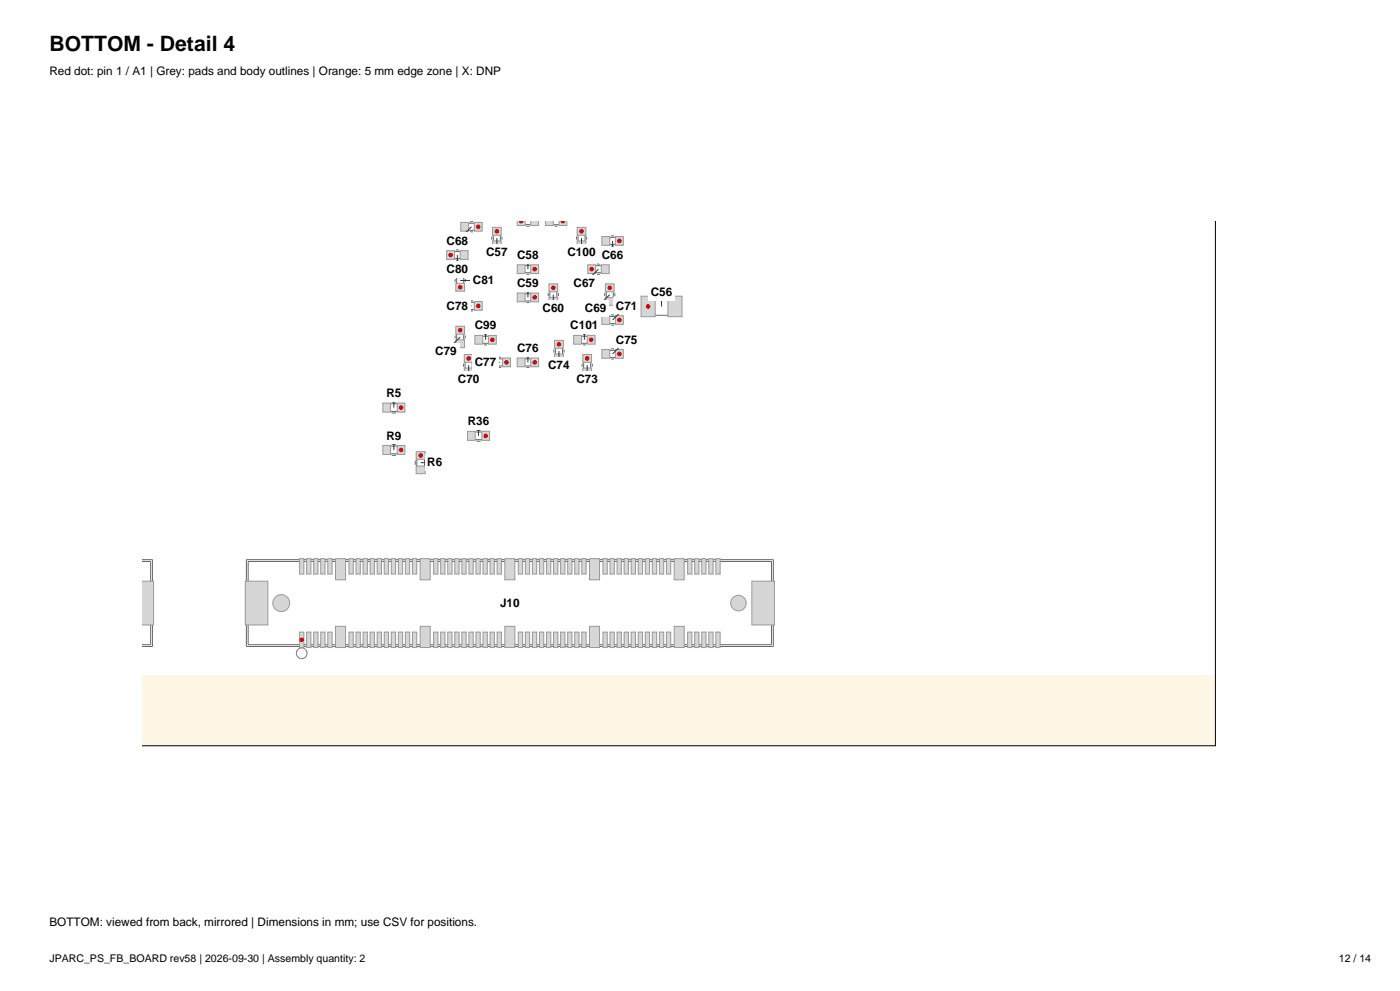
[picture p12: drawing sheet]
<svg xmlns="http://www.w3.org/2000/svg" width="420mm" height="297mm" viewBox="0 0 420 297" stroke-linecap="round" stroke-linejoin="round" font-family="sans-serif">
<defs><g id="words">
<text font-size="6.3" x="14.8" y="15.2">BOTTOM - Detail 4</text>
<g font-size="3.5">
<text x="14.8" y="22.6">Red dot: pin 1 / A1 | Grey: pads and body outlines | Orange: 5 mm edge zone | X: DNP</text>
<text x="134" y="73.3">C68</text>
<text x="145.8" y="76.7">C57</text>
<text x="155.1" y="77.6">C58</text>
<text x="170.2" y="76.7">C100</text>
<text x="180.5" y="77.6">C66</text>
<text x="134" y="81.8">C80</text>
<text x="141.9" y="85.2">C81</text>
<text x="155.1" y="86">C59</text>
<text x="172.1" y="86">C67</text>
<text x="195.2" y="88.7">C56</text>
<text x="134" y="92.8">C78</text>
<text x="162.8" y="93.7">C60</text>
<text x="175.5" y="93.7">C69</text>
<text x="184.8" y="92.8">C71</text>
<text x="142.4" y="98.7">C99</text>
<text x="171.1" y="98.7">C101</text>
<text x="130.6" y="106.4">C79</text>
<text x="155.1" y="105.5">C76</text>
<text x="184.8" y="103">C75</text>
<text x="142.4" y="109.7">C77</text>
<text x="164.5" y="110.6">C74</text>
<text x="115.9" y="119.1">R5</text>
<text x="137.4" y="114.8">C70</text>
<text x="172.9" y="114.8">C73</text>
<text x="115.9" y="131.8">R9</text>
<text x="140.3" y="127.5">R36</text>
<text x="128.2" y="139.8">R6</text>
<text x="150" y="181.9">J10</text>
<text x="14.8" y="277.6">BOTTOM: viewed from back, mirrored | Dimensions in mm; use CSV for positions.</text>
</g>
<g font-size="3.2">
<text x="14.8" y="288.2">JPARC_PS_FB_BOARD rev58 | 2026-09-30 | Assembly quantity: 2</text>
<text x="401.7" y="288.2">12 / 14</text>
</g>
</g></defs>
<path d="M42.6 202.3h322v21.2h-322z" fill-rule="evenodd" fill="#fff7e6"/>
<path d="M364.6 66.4v157.1h-322" fill="none" stroke="#000" stroke-width=".3"/>
<path d="M194.2 89.2h8.5v5.3h-8.5z" fill="none" stroke="#666" stroke-width=".3"/>
<g fill="#d6d6d6" stroke="#999" stroke-width=".3">
<path d="M192.3 88.8h4.3v6.1h-4.3z" fill-rule="evenodd"/>
<path d="M200.4 88.8h4.2v6.1h-4.2z" fill-rule="evenodd"/>
</g>
<circle cx="194.4" cy="91.8" r=".68" fill="#d90000"/>
<path d="M147.5 70.9v.9M148 69.2h2.1v4.3h-2.1zM150.6 70.9v.9" fill="none" stroke="#666" stroke-width=".3"/>
<g fill="#d6d6d6" stroke="#999" stroke-width=".3">
<path d="M147.7 68.1h2.7v2.4h-2.7z" fill-rule="evenodd"/>
<path d="M147.7 72.2h2.7v2.4h-2.7z" fill-rule="evenodd"/>
</g>
<circle cx="149.1" cy="69.3" r=".68" fill="#d90000"/>
<path d="M156.3 79.6h4.2v2.1h-4.2zM157.9 79.1h.9M157.9 82.2h.9" fill="none" stroke="#666" stroke-width=".3"/>
<g fill="#d6d6d6" stroke="#999" stroke-width=".3">
<path d="M159.2 79.4h2.4v2.6h-2.4z" fill-rule="evenodd"/>
<path d="M155.2 79.4h2.3v2.6h-2.3z" fill-rule="evenodd"/>
</g>
<circle cx="160.4" cy="80.7" r=".68" fill="#d90000"/>
<path d="M156.3 88.1h4.2v2.1h-4.2zM157.9 87.6h.9M157.9 90.7h.9" fill="none" stroke="#666" stroke-width=".3"/>
<g fill="#d6d6d6" stroke="#999" stroke-width=".3">
<path d="M159.2 87.8h2.4v2.6h-2.4z" fill-rule="evenodd"/>
<path d="M155.2 87.8h2.3v2.6h-2.3z" fill-rule="evenodd"/>
</g>
<circle cx="160.4" cy="89.1" r=".68" fill="#d90000"/>
<path d="M164.5 87.8v.9M164.9 86.2h2.2v4.2h-2.2zM167.5 87.8v.9" fill="none" stroke="#666" stroke-width=".3"/>
<g fill="#d6d6d6" stroke="#999" stroke-width=".3">
<path d="M164.7 85.1h2.6v2.3h-2.6z" fill-rule="evenodd"/>
<path d="M164.7 89.1h2.6v2.4h-2.6z" fill-rule="evenodd"/>
</g>
<circle cx="166" cy="86.3" r=".68" fill="#d90000"/>
<path d="M156.3 66.4v.9h4.2v-.9M157.9 67.8h.9" fill="none" stroke="#666" stroke-width=".3"/>
<g fill="#d6d6d6" stroke="#999" stroke-width=".3">
<path d="M155.2 66.4h2.3v1.2h-2.3z" fill-rule="evenodd"/>
<path d="M159.2 66.4h2.4v1.2h-2.4z" fill-rule="evenodd"/>
</g>
<path d="M155.7 66.4h1.3a.69 .69 0 0 1-.7 .6 .69 .69 0 0 1-.6-.6z" fill-rule="evenodd" fill="#d90000"/>
<path d="M164.7 66.4v.9h4.3v-.9M166.4 67.8h.9" fill="none" stroke="#666" stroke-width=".3"/>
<g fill="#d6d6d6" stroke="#999" stroke-width=".3">
<path d="M167.7 66.4h2.4v1.2h-2.4z" fill-rule="evenodd"/>
<path d="M163.6 66.4h2.4v1.2h-2.4z" fill-rule="evenodd"/>
</g>
<path d="M168.2 66.4h1.4a.69 .69 0 0 1-.7 .6 .69 .69 0 0 1-.7-.6z" fill-rule="evenodd" fill="#d90000"/>
<path d="M181.7 71.1h4.2v2.2h-4.2zM183.3 70.7h.9M183.3 73.7h.9" fill="none" stroke="#666" stroke-width=".3"/>
<g fill="#d6d6d6" stroke="#999" stroke-width=".3">
<path d="M184.6 70.9h2.4v2.6h-2.4z" fill-rule="evenodd"/>
<path d="M180.6 70.9h2.3v2.6h-2.3z" fill-rule="evenodd"/>
</g>
<circle cx="185.8" cy="72.2" r=".68" fill="#d90000"/>
<path d="M177.4 79.6h4.3v2.1h-4.3zM179.1 79.1h.9M179.1 82.2h.9" fill="none" stroke="#666" stroke-width=".3"/>
<g fill="#d6d6d6" stroke="#999" stroke-width=".3">
<path d="M176.3 79.4h2.4v2.6h-2.4z" fill-rule="evenodd"/>
<path d="M180.4 79.4h2.4v2.6h-2.4z" fill-rule="evenodd"/>
</g>
<circle cx="177.5" cy="80.7" r=".68" fill="#d90000"/>
<path d="M139.3 66.9h4.3v2.1h-4.3zM141 66.4h.9M141 69.5h.9" fill="none" stroke="#666" stroke-width=".3"/>
<g fill="#d6d6d6" stroke="#999" stroke-width=".3">
<path d="M142.3 66.7h2.4v2.6h-2.4z" fill-rule="evenodd"/>
<path d="M138.2 66.7h2.4v2.6h-2.4z" fill-rule="evenodd"/>
</g>
<circle cx="143.5" cy="68" r=".68" fill="#d90000"/>
<path d="M181.4 87.8v.9M181.9 86.2h2.1v4.2h-2.1zM184.5 87.8v.9" fill="none" stroke="#666" stroke-width=".3"/>
<g fill="#d6d6d6" stroke="#999" stroke-width=".3">
<path d="M181.6 85.1h2.6v2.3h-2.6z" fill-rule="evenodd"/>
<path d="M181.6 89.1h2.6v2.4h-2.6z" fill-rule="evenodd"/>
</g>
<circle cx="182.9" cy="86.3" r=".68" fill="#d90000"/>
<path d="M139.1 109v.9M139.5 107.3h2.2v4.3h-2.2zM142.1 109v.9" fill="none" stroke="#666" stroke-width=".3"/>
<g fill="#d6d6d6" stroke="#999" stroke-width=".3">
<path d="M139.3 106.2h2.6v2.4h-2.6z" fill-rule="evenodd"/>
<path d="M139.3 110.3h2.6v2.4h-2.6z" fill-rule="evenodd"/>
</g>
<circle cx="140.6" cy="107.4" r=".68" fill="#d90000"/>
<path d="M181.7 94.8h4.2v2.2h-4.2zM183.3 94.4h.9M183.3 97.4h.9" fill="none" stroke="#666" stroke-width=".3"/>
<g fill="#d6d6d6" stroke="#999" stroke-width=".3">
<path d="M184.6 94.6h2.4v2.6h-2.4z" fill-rule="evenodd"/>
<path d="M180.6 94.6h2.3v2.6h-2.3z" fill-rule="evenodd"/>
</g>
<circle cx="185.8" cy="95.9" r=".68" fill="#d90000"/>
<path d="M174.6 109v.9M175.1 107.3h2.1v4.3h-2.1zM177.7 109v.9" fill="none" stroke="#666" stroke-width=".3"/>
<g fill="#d6d6d6" stroke="#999" stroke-width=".3">
<path d="M174.8 106.2h2.7v2.4h-2.7z" fill-rule="evenodd"/>
<path d="M174.8 110.3h2.7v2.4h-2.7z" fill-rule="evenodd"/>
</g>
<circle cx="176.2" cy="107.4" r=".68" fill="#d90000"/>
<path d="M166.2 104.8v.9M166.6 103.1h2.1v4.2h-2.1zM169.2 104.8v.9" fill="none" stroke="#666" stroke-width=".3"/>
<g fill="#d6d6d6" stroke="#999" stroke-width=".3">
<path d="M166.4 102h2.6v2.4h-2.6z" fill-rule="evenodd"/>
<path d="M166.4 106.1h2.6v2.3h-2.6z" fill-rule="evenodd"/>
</g>
<circle cx="167.7" cy="103.2" r=".68" fill="#d90000"/>
<path d="M181.7 105h4.2v2.1h-4.2zM183.3 104.5h.9M183.3 107.6h.9" fill="none" stroke="#666" stroke-width=".3"/>
<g fill="#d6d6d6" stroke="#999" stroke-width=".3">
<path d="M184.6 104.8h2.4v2.6h-2.4z" fill-rule="evenodd"/>
<path d="M180.6 104.8h2.3v2.6h-2.3z" fill-rule="evenodd"/>
</g>
<circle cx="185.8" cy="106.1" r=".68" fill="#d90000"/>
<path d="M156.3 107.5h4.2v2.2h-4.2zM157.9 107.1h.9M157.9 110.1h.9" fill="none" stroke="#666" stroke-width=".3"/>
<g fill="#d6d6d6" stroke="#999" stroke-width=".3">
<path d="M159.2 107.3h2.4v2.6h-2.4z" fill-rule="evenodd"/>
<path d="M155.2 107.3h2.3v2.6h-2.3z" fill-rule="evenodd"/>
</g>
<circle cx="160.4" cy="108.6" r=".68" fill="#d90000"/>
<path d="M147.8 107.5h4.2v2.2h-4.2zM149.5 107.1h.9M149.5 110.1h.9" fill="none" stroke="#666" stroke-width=".3"/>
<g fill="#d6d6d6" stroke="#999" stroke-width=".3">
<path d="M150.8 107.3h2.3v2.6h-2.3z" fill-rule="evenodd"/>
<path d="M146.7 107.3h2.4v2.6h-2.4z" fill-rule="evenodd"/>
</g>
<circle cx="151.9" cy="108.6" r=".68" fill="#d90000"/>
<path d="M139.3 90.6h4.3v2.1h-4.3zM141 90.2h.9M141 93.2h.9" fill="none" stroke="#666" stroke-width=".3"/>
<g fill="#d6d6d6" stroke="#999" stroke-width=".3">
<path d="M142.3 90.4h2.4v2.6h-2.4z" fill-rule="evenodd"/>
<path d="M138.2 90.4h2.4v2.6h-2.4z" fill-rule="evenodd"/>
</g>
<circle cx="143.5" cy="91.7" r=".68" fill="#d90000"/>
<path d="M137 98.9h2.1v4.2h-2.1zM136.5 100.5v.9M139.6 100.5v.9" fill="none" stroke="#666" stroke-width=".3"/>
<g fill="#d6d6d6" stroke="#999" stroke-width=".3">
<path d="M136.7 97.8h2.7v2.3h-2.7z" fill-rule="evenodd"/>
<path d="M136.7 101.8h2.7v2.4h-2.7z" fill-rule="evenodd"/>
</g>
<circle cx="138.1" cy="99" r=".68" fill="#d90000"/>
<path d="M135.1 75.4h4.2v2.1h-4.2zM136.8 74.9h.9M136.8 78h.9" fill="none" stroke="#666" stroke-width=".3"/>
<g fill="#d6d6d6" stroke="#999" stroke-width=".3">
<path d="M134 75.1h2.4v2.6h-2.4z" fill-rule="evenodd"/>
<path d="M138.1 75.1h2.3v2.6h-2.3z" fill-rule="evenodd"/>
</g>
<circle cx="135.2" cy="76.4" r=".68" fill="#d90000"/>
<path d="M136.5 83.6v.9M137 81.9h2.1v4.3h-2.1zM139.6 83.6v.9" fill="none" stroke="#666" stroke-width=".3"/>
<g fill="#d6d6d6" stroke="#999" stroke-width=".3">
<path d="M136.7 84.9h2.7v2.4h-2.7z" fill-rule="evenodd"/>
<path d="M136.7 80.8h2.7v2.4h-2.7z" fill-rule="evenodd"/>
</g>
<circle cx="138.1" cy="86.1" r=".68" fill="#d90000"/>
<path d="M143.6 100.8h4.2v2.1h-4.2zM145.2 100.3h.9M145.2 103.4h.9" fill="none" stroke="#666" stroke-width=".3"/>
<g fill="#d6d6d6" stroke="#999" stroke-width=".3">
<path d="M146.5 100.5h2.4v2.6h-2.4z" fill-rule="evenodd"/>
<path d="M142.5 100.5h2.3v2.6h-2.3z" fill-rule="evenodd"/>
</g>
<circle cx="147.7" cy="101.8" r=".68" fill="#d90000"/>
<path d="M172.9 70.9v.9M173.4 69.2h2.1v4.3h-2.1zM176 70.9v.9" fill="none" stroke="#666" stroke-width=".3"/>
<g fill="#d6d6d6" stroke="#999" stroke-width=".3">
<path d="M173.1 68.1h2.7v2.4h-2.7z" fill-rule="evenodd"/>
<path d="M173.1 72.2h2.7v2.4h-2.7z" fill-rule="evenodd"/>
</g>
<circle cx="174.5" cy="69.3" r=".68" fill="#d90000"/>
<path d="M173.2 100.8h4.2v2.1h-4.2zM174.9 100.3h.9M174.9 103.4h.9" fill="none" stroke="#666" stroke-width=".3"/>
<g fill="#d6d6d6" stroke="#999" stroke-width=".3">
<path d="M176.2 100.5h2.3v2.6h-2.3z" fill-rule="evenodd"/>
<path d="M172.1 100.5h2.4v2.6h-2.4z" fill-rule="evenodd"/>
</g>
<circle cx="177.3" cy="101.8" r=".68" fill="#d90000"/>
<path d="M42.6 167.7h3.1v26.1h-3.1M42.6 168.3h2.6v24.9h-2.6" fill="none" stroke="#666" stroke-width=".3"/>
<path d="M42.6 174.2h3.5v13.1h-3.5z" fill-rule="evenodd" fill="#d6d6d6" stroke="#999" stroke-width=".3"/>
<g fill="none" stroke="#666" stroke-width=".3">
<path d="M73.9 167.7h158.1v26.1h-158.1zM74.4 168.3h157.1v24.9h-157.1z"/>
<circle cx="90.5" cy="195.8" r="1.61"/>
</g>
<g fill="#d6d6d6" stroke="#999" stroke-width=".3">
<path d="M89.9 189.4h1.3v4.7h-1.3z" fill-rule="evenodd"/>
<path d="M89.9 167.4h1.3v4.6h-1.3z" fill-rule="evenodd"/>
<path d="M92 189.4h1.3v4.7h-1.3z" fill-rule="evenodd"/>
<path d="M92 167.4h1.3v4.6h-1.3z" fill-rule="evenodd"/>
<path d="M94.1 189.4h1.3v4.7h-1.3z" fill-rule="evenodd"/>
<path d="M94.1 167.4h1.3v4.6h-1.3z" fill-rule="evenodd"/>
<path d="M96.2 189.4h1.3v4.7h-1.3z" fill-rule="evenodd"/>
<path d="M96.2 167.4h1.3v4.6h-1.3z" fill-rule="evenodd"/>
<path d="M98.3 189.4h1.3v4.7h-1.3z" fill-rule="evenodd"/>
<path d="M98.3 167.4h1.3v4.6h-1.3z" fill-rule="evenodd"/>
<path d="M104.7 189.4h1.3v4.7h-1.3z" fill-rule="evenodd"/>
<path d="M104.7 167.4h1.3v4.6h-1.3z" fill-rule="evenodd"/>
<path d="M106.8 189.4h1.3v4.7h-1.3z" fill-rule="evenodd"/>
<path d="M106.8 167.4h1.3v4.6h-1.3z" fill-rule="evenodd"/>
<path d="M108.9 189.4h1.3v4.7h-1.3z" fill-rule="evenodd"/>
<path d="M108.9 167.4h1.3v4.6h-1.3z" fill-rule="evenodd"/>
<path d="M111 189.4h1.3v4.7h-1.3z" fill-rule="evenodd"/>
<path d="M111 167.4h1.3v4.6h-1.3z" fill-rule="evenodd"/>
<path d="M113.2 189.4h1.2v4.7h-1.2z" fill-rule="evenodd"/>
<path d="M113.2 167.4h1.2v4.6h-1.2z" fill-rule="evenodd"/>
<path d="M115.3 189.4h1.3v4.7h-1.3z" fill-rule="evenodd"/>
<path d="M115.3 167.4h1.3v4.6h-1.3z" fill-rule="evenodd"/>
<path d="M117.4 189.4h1.3v4.7h-1.3z" fill-rule="evenodd"/>
<path d="M117.4 167.4h1.3v4.6h-1.3z" fill-rule="evenodd"/>
<path d="M119.5 189.4h1.3v4.7h-1.3z" fill-rule="evenodd"/>
<path d="M119.5 167.4h1.3v4.6h-1.3z" fill-rule="evenodd"/>
<path d="M121.6 189.4h1.3v4.7h-1.3z" fill-rule="evenodd"/>
<path d="M121.6 167.4h1.3v4.6h-1.3z" fill-rule="evenodd"/>
<path d="M123.7 189.4h1.3v4.7h-1.3z" fill-rule="evenodd"/>
<path d="M123.7 167.4h1.3v4.6h-1.3z" fill-rule="evenodd"/>
<path d="M130.1 189.4h1.3v4.7h-1.3z" fill-rule="evenodd"/>
<path d="M130.1 167.4h1.3v4.6h-1.3z" fill-rule="evenodd"/>
<path d="M132.2 189.4h1.3v4.7h-1.3z" fill-rule="evenodd"/>
<path d="M132.2 167.4h1.3v4.6h-1.3z" fill-rule="evenodd"/>
<path d="M134.3 189.4h1.3v4.7h-1.3z" fill-rule="evenodd"/>
<path d="M134.3 167.4h1.3v4.6h-1.3z" fill-rule="evenodd"/>
<path d="M136.4 189.4h1.3v4.7h-1.3z" fill-rule="evenodd"/>
<path d="M136.4 167.4h1.3v4.6h-1.3z" fill-rule="evenodd"/>
<path d="M138.6 189.4h1.2v4.7h-1.2z" fill-rule="evenodd"/>
<path d="M138.6 167.4h1.2v4.6h-1.2z" fill-rule="evenodd"/>
<path d="M140.7 189.4h1.3v4.7h-1.3z" fill-rule="evenodd"/>
<path d="M140.7 167.4h1.3v4.6h-1.3z" fill-rule="evenodd"/>
<path d="M142.8 189.4h1.3v4.7h-1.3z" fill-rule="evenodd"/>
<path d="M142.8 167.4h1.3v4.6h-1.3z" fill-rule="evenodd"/>
<path d="M144.9 189.4h1.3v4.7h-1.3z" fill-rule="evenodd"/>
<path d="M144.9 167.4h1.3v4.6h-1.3z" fill-rule="evenodd"/>
<path d="M147 189.4h1.3v4.7h-1.3z" fill-rule="evenodd"/>
<path d="M147 167.4h1.3v4.6h-1.3z" fill-rule="evenodd"/>
<path d="M149.1 189.4h1.3v4.7h-1.3z" fill-rule="evenodd"/>
<path d="M149.1 167.4h1.3v4.6h-1.3z" fill-rule="evenodd"/>
<path d="M155.5 189.4h1.3v4.7h-1.3z" fill-rule="evenodd"/>
<path d="M155.5 167.4h1.3v4.6h-1.3z" fill-rule="evenodd"/>
<path d="M157.6 189.4h1.3v4.7h-1.3z" fill-rule="evenodd"/>
<path d="M157.6 167.4h1.3v4.6h-1.3z" fill-rule="evenodd"/>
<path d="M159.7 189.4h1.3v4.7h-1.3z" fill-rule="evenodd"/>
<path d="M159.7 167.4h1.3v4.6h-1.3z" fill-rule="evenodd"/>
<path d="M161.8 189.4h1.3v4.7h-1.3z" fill-rule="evenodd"/>
<path d="M161.8 167.4h1.3v4.6h-1.3z" fill-rule="evenodd"/>
<path d="M164 189.4h1.2v4.7h-1.2z" fill-rule="evenodd"/>
<path d="M164 167.4h1.2v4.6h-1.2z" fill-rule="evenodd"/>
<path d="M166.1 189.4h1.3v4.7h-1.3z" fill-rule="evenodd"/>
<path d="M166.1 167.4h1.3v4.6h-1.3z" fill-rule="evenodd"/>
<path d="M168.2 189.4h1.3v4.7h-1.3z" fill-rule="evenodd"/>
<path d="M168.2 167.4h1.3v4.6h-1.3z" fill-rule="evenodd"/>
<path d="M170.3 189.4h1.3v4.7h-1.3z" fill-rule="evenodd"/>
<path d="M170.3 167.4h1.3v4.6h-1.3z" fill-rule="evenodd"/>
<path d="M172.4 189.4h1.3v4.7h-1.3z" fill-rule="evenodd"/>
<path d="M172.4 167.4h1.3v4.6h-1.3z" fill-rule="evenodd"/>
<path d="M174.5 189.4h1.3v4.7h-1.3z" fill-rule="evenodd"/>
<path d="M174.5 167.4h1.3v4.6h-1.3z" fill-rule="evenodd"/>
<path d="M180.9 189.4h1.3v4.7h-1.3z" fill-rule="evenodd"/>
<path d="M180.9 167.4h1.3v4.6h-1.3z" fill-rule="evenodd"/>
<path d="M183 189.4h1.3v4.7h-1.3z" fill-rule="evenodd"/>
<path d="M183 167.4h1.3v4.6h-1.3z" fill-rule="evenodd"/>
<path d="M185.1 189.4h1.3v4.7h-1.3z" fill-rule="evenodd"/>
<path d="M185.1 167.4h1.3v4.6h-1.3z" fill-rule="evenodd"/>
<path d="M187.2 189.4h1.3v4.7h-1.3z" fill-rule="evenodd"/>
<path d="M187.2 167.4h1.3v4.6h-1.3z" fill-rule="evenodd"/>
<path d="M189.4 189.4h1.2v4.7h-1.2z" fill-rule="evenodd"/>
<path d="M189.4 167.4h1.2v4.6h-1.2z" fill-rule="evenodd"/>
<path d="M191.5 189.4h1.3v4.7h-1.3z" fill-rule="evenodd"/>
<path d="M191.5 167.4h1.3v4.6h-1.3z" fill-rule="evenodd"/>
<path d="M193.6 189.4h1.3v4.7h-1.3z" fill-rule="evenodd"/>
<path d="M193.6 167.4h1.3v4.6h-1.3z" fill-rule="evenodd"/>
<path d="M195.7 189.4h1.3v4.7h-1.3z" fill-rule="evenodd"/>
<path d="M195.7 167.4h1.3v4.6h-1.3z" fill-rule="evenodd"/>
<path d="M197.8 189.4h1.3v4.7h-1.3z" fill-rule="evenodd"/>
<path d="M197.8 167.4h1.3v4.6h-1.3z" fill-rule="evenodd"/>
<path d="M199.9 189.4h1.3v4.7h-1.3z" fill-rule="evenodd"/>
<path d="M199.9 167.4h1.3v4.6h-1.3z" fill-rule="evenodd"/>
<path d="M206.3 189.4h1.3v4.7h-1.3z" fill-rule="evenodd"/>
<path d="M206.3 167.4h1.3v4.6h-1.3z" fill-rule="evenodd"/>
<path d="M208.4 189.4h1.3v4.7h-1.3z" fill-rule="evenodd"/>
<path d="M208.4 167.4h1.3v4.6h-1.3z" fill-rule="evenodd"/>
<path d="M210.5 189.4h1.3v4.7h-1.3z" fill-rule="evenodd"/>
<path d="M210.5 167.4h1.3v4.6h-1.3z" fill-rule="evenodd"/>
<path d="M212.6 189.4h1.3v4.7h-1.3z" fill-rule="evenodd"/>
<path d="M212.6 167.4h1.3v4.6h-1.3z" fill-rule="evenodd"/>
<path d="M214.8 189.4h1.2v4.7h-1.2z" fill-rule="evenodd"/>
<path d="M214.8 167.4h1.2v4.6h-1.2z" fill-rule="evenodd"/>
<path d="M100.7 187.7h3v6.4h-3z" fill-rule="evenodd"/>
<path d="M126.1 187.7h3v6.4h-3z" fill-rule="evenodd"/>
<path d="M151.5 187.7h3v6.4h-3z" fill-rule="evenodd"/>
<path d="M176.9 187.7h3v6.4h-3z" fill-rule="evenodd"/>
<path d="M202.3 187.7h3v6.4h-3z" fill-rule="evenodd"/>
<path d="M100.7 167.4h3v6.4h-3z" fill-rule="evenodd"/>
<path d="M126.1 167.4h3v6.4h-3z" fill-rule="evenodd"/>
<path d="M151.5 167.4h3v6.4h-3z" fill-rule="evenodd"/>
<path d="M176.9 167.4h3v6.4h-3z" fill-rule="evenodd"/>
<path d="M202.3 167.4h3v6.4h-3z" fill-rule="evenodd"/>
<path d="M73.6 174.2h6.8v13.1h-6.8z" fill-rule="evenodd"/>
<path d="M225.6 174.2h6.7v13.1h-6.7z" fill-rule="evenodd"/>
<circle cx="221.5" cy="180.7" r="2.33"/>
<circle cx="84.4" cy="180.7" r="2.54"/>
</g>
<circle cx="90.5" cy="191.8" r=".68" fill="#d90000"/>
<path d="M115.9 121h4.5v2.3h-4.5zM117.5 120.5h1.3M117.5 123.8h1.3" fill="none" stroke="#666" stroke-width=".3"/>
<g fill="#d6d6d6" stroke="#999" stroke-width=".3">
<path d="M119.2 120.8h2.3v2.7h-2.3z" fill-rule="evenodd"/>
<path d="M114.9 120.8h2.2v2.7h-2.2z" fill-rule="evenodd"/>
</g>
<circle cx="120.3" cy="122.2" r=".68" fill="#d90000"/>
<path d="M124.6 138v1.3M125.1 136.4h2.2v4.5h-2.2zM127.8 138v1.3" fill="none" stroke="#666" stroke-width=".3"/>
<g fill="#d6d6d6" stroke="#999" stroke-width=".3">
<path d="M124.8 135.4h2.8v2.2h-2.8z" fill-rule="evenodd"/>
<path d="M124.8 139.7h2.8v2.3h-2.8z" fill-rule="evenodd"/>
</g>
<circle cx="126.2" cy="136.5" r=".68" fill="#d90000"/>
<path d="M115.9 133.7h4.5v2.3h-4.5zM117.5 133.2h1.3M117.5 136.5h1.3" fill="none" stroke="#666" stroke-width=".3"/>
<g fill="#d6d6d6" stroke="#999" stroke-width=".3">
<path d="M119.2 133.5h2.3v2.7h-2.3z" fill-rule="evenodd"/>
<path d="M114.9 133.5h2.2v2.7h-2.2z" fill-rule="evenodd"/>
</g>
<circle cx="120.3" cy="134.9" r=".68" fill="#d90000"/>
<path d="M141.3 129.5h4.5v2.3h-4.5zM142.9 129h1.3M142.9 132.2h1.3" fill="none" stroke="#666" stroke-width=".3"/>
<g fill="#d6d6d6" stroke="#999" stroke-width=".3">
<path d="M144.6 129.3h2.3v2.7h-2.3z" fill-rule="evenodd"/>
<path d="M140.3 129.3h2.2v2.7h-2.2z" fill-rule="evenodd"/>
</g>
<circle cx="145.7" cy="130.6" r=".68" fill="#d90000"/>
<path d="M149.3 178.3h7.3v4.9h-7.3z" fill-rule="evenodd" fill="#fff"/>
<path d="M198.5 87.6v4.2" fill="none" stroke="#333" stroke-width=".3"/>
<path d="M194.5 85.1h7.9v5h-7.9z" fill-rule="evenodd" fill="#fff"/>
<path d="M143.6 126.4v4.2" fill="none" stroke="#333" stroke-width=".3"/>
<path d="M139.6 123.9h7.9v5h-7.9z" fill-rule="evenodd" fill="#fff"/>
<path d="M118.2 117.9v4.3" fill="none" stroke="#333" stroke-width=".3"/>
<path d="M115.2 115.5h5.9v4.9h-5.9z" fill-rule="evenodd" fill="#fff"/>
<path d="M126.2 138.7h4.2" fill="none" stroke="#333" stroke-width=".3"/>
<path d="M127.5 136.2h5.9v4.9h-5.9z" fill-rule="evenodd" fill="#fff"/>
<path d="M118.2 130.6v4.3" fill="none" stroke="#333" stroke-width=".3"/>
<path d="M115.2 128.2h5.9v4.9h-5.9z" fill-rule="evenodd" fill="#fff"/>
<path d="M174.5 71.4v4.2" fill="none" stroke="#333" stroke-width=".3"/>
<path d="M169.5 73.1h9.9v5h-9.9z" fill-rule="evenodd" fill="#fff"/>
<path d="M175.3 97.6v4.2" fill="none" stroke="#333" stroke-width=".3"/>
<path d="M170.4 95.1h9.8v5h-9.8z" fill-rule="evenodd" fill="#fff"/>
<path d="M149.1 71.4v4.2" fill="none" stroke="#333" stroke-width=".3"/>
<path d="M145.1 73.1h7.9v5h-7.9z" fill-rule="evenodd" fill="#fff"/>
<path d="M158.4 76.4v4.3" fill="none" stroke="#333" stroke-width=".3"/>
<path d="M154.4 74h7.9v4.9h-7.9z" fill-rule="evenodd" fill="#fff"/>
<path d="M158.4 84.9v4.2" fill="none" stroke="#333" stroke-width=".3"/>
<path d="M154.4 82.4h7.9v5h-7.9z" fill-rule="evenodd" fill="#fff"/>
<path d="M166 88.3v4.2" fill="none" stroke="#333" stroke-width=".3"/>
<path d="M162.1 90.1h7.8v4.9h-7.8z" fill-rule="evenodd" fill="#fff"/>
<path d="M183.8 72.2v4.2" fill="none" stroke="#333" stroke-width=".3"/>
<path d="M179.8 74h7.9v4.9h-7.9z" fill-rule="evenodd" fill="#fff"/>
<path d="M179.5 80.7l-4.2 4.2" fill="none" stroke="#333" stroke-width=".3"/>
<path d="M171.4 82.4h7.8v5h-7.8z" fill-rule="evenodd" fill="#fff"/>
<path d="M141.4 68l-4.2 4.2" fill="none" stroke="#333" stroke-width=".3"/>
<path d="M133.3 69.7h7.8v5h-7.8z" fill-rule="evenodd" fill="#fff"/>
<path d="M182.9 88.3l-4.2 4.2" fill="none" stroke="#333" stroke-width=".3"/>
<path d="M174.8 90.1h7.8v4.9h-7.8z" fill-rule="evenodd" fill="#fff"/>
<path d="M140.6 109.5v4.2" fill="none" stroke="#333" stroke-width=".3"/>
<path d="M136.7 111.2h7.8v5h-7.8z" fill-rule="evenodd" fill="#fff"/>
<path d="M188 91.7l-4.2 4.2" fill="none" stroke="#333" stroke-width=".3"/>
<path d="M184.1 89.2h7.8v4.9h-7.8z" fill-rule="evenodd" fill="#fff"/>
<path d="M176.2 109.5v4.2" fill="none" stroke="#333" stroke-width=".3"/>
<path d="M172.2 111.2h7.9v5h-7.9z" fill-rule="evenodd" fill="#fff"/>
<path d="M167.7 105.2v4.3" fill="none" stroke="#333" stroke-width=".3"/>
<path d="M163.7 107h7.9v4.9h-7.9z" fill-rule="evenodd" fill="#fff"/>
<path d="M188 101.8l-4.2 4.3" fill="none" stroke="#333" stroke-width=".3"/>
<path d="M184.1 99.4h7.8v4.9h-7.8z" fill-rule="evenodd" fill="#fff"/>
<path d="M158.4 104.4v4.2" fill="none" stroke="#333" stroke-width=".3"/>
<path d="M154.4 101.9h7.9v4.9h-7.9z" fill-rule="evenodd" fill="#fff"/>
<path d="M145.7 108.6h4.2" fill="none" stroke="#333" stroke-width=".3"/>
<path d="M141.7 106.1h7.9v5h-7.9z" fill-rule="evenodd" fill="#fff"/>
<path d="M137.2 91.7h4.2" fill="none" stroke="#333" stroke-width=".3"/>
<path d="M133.3 89.2h7.8v4.9h-7.8z" fill-rule="evenodd" fill="#fff"/>
<path d="M138.1 101l-4.3 4.2" fill="none" stroke="#333" stroke-width=".3"/>
<path d="M129.9 102.8h7.9v4.9h-7.9z" fill-rule="evenodd" fill="#fff"/>
<path d="M137.2 76.4v4.3" fill="none" stroke="#333" stroke-width=".3"/>
<path d="M133.3 78.2h7.8v4.9h-7.8z" fill-rule="evenodd" fill="#fff"/>
<path d="M138.1 84.1h7" fill="none" stroke="#333" stroke-width=".3"/>
<path d="M141.2 81.6h7.9v4.9h-7.9z" fill-rule="evenodd" fill="#fff"/>
<path d="M145.7 97.6v4.2" fill="none" stroke="#333" stroke-width=".3"/>
<path d="M141.7 95.1h7.9v5h-7.9z" fill-rule="evenodd" fill="#fff"/>
<use href="#words"/>
</svg>
